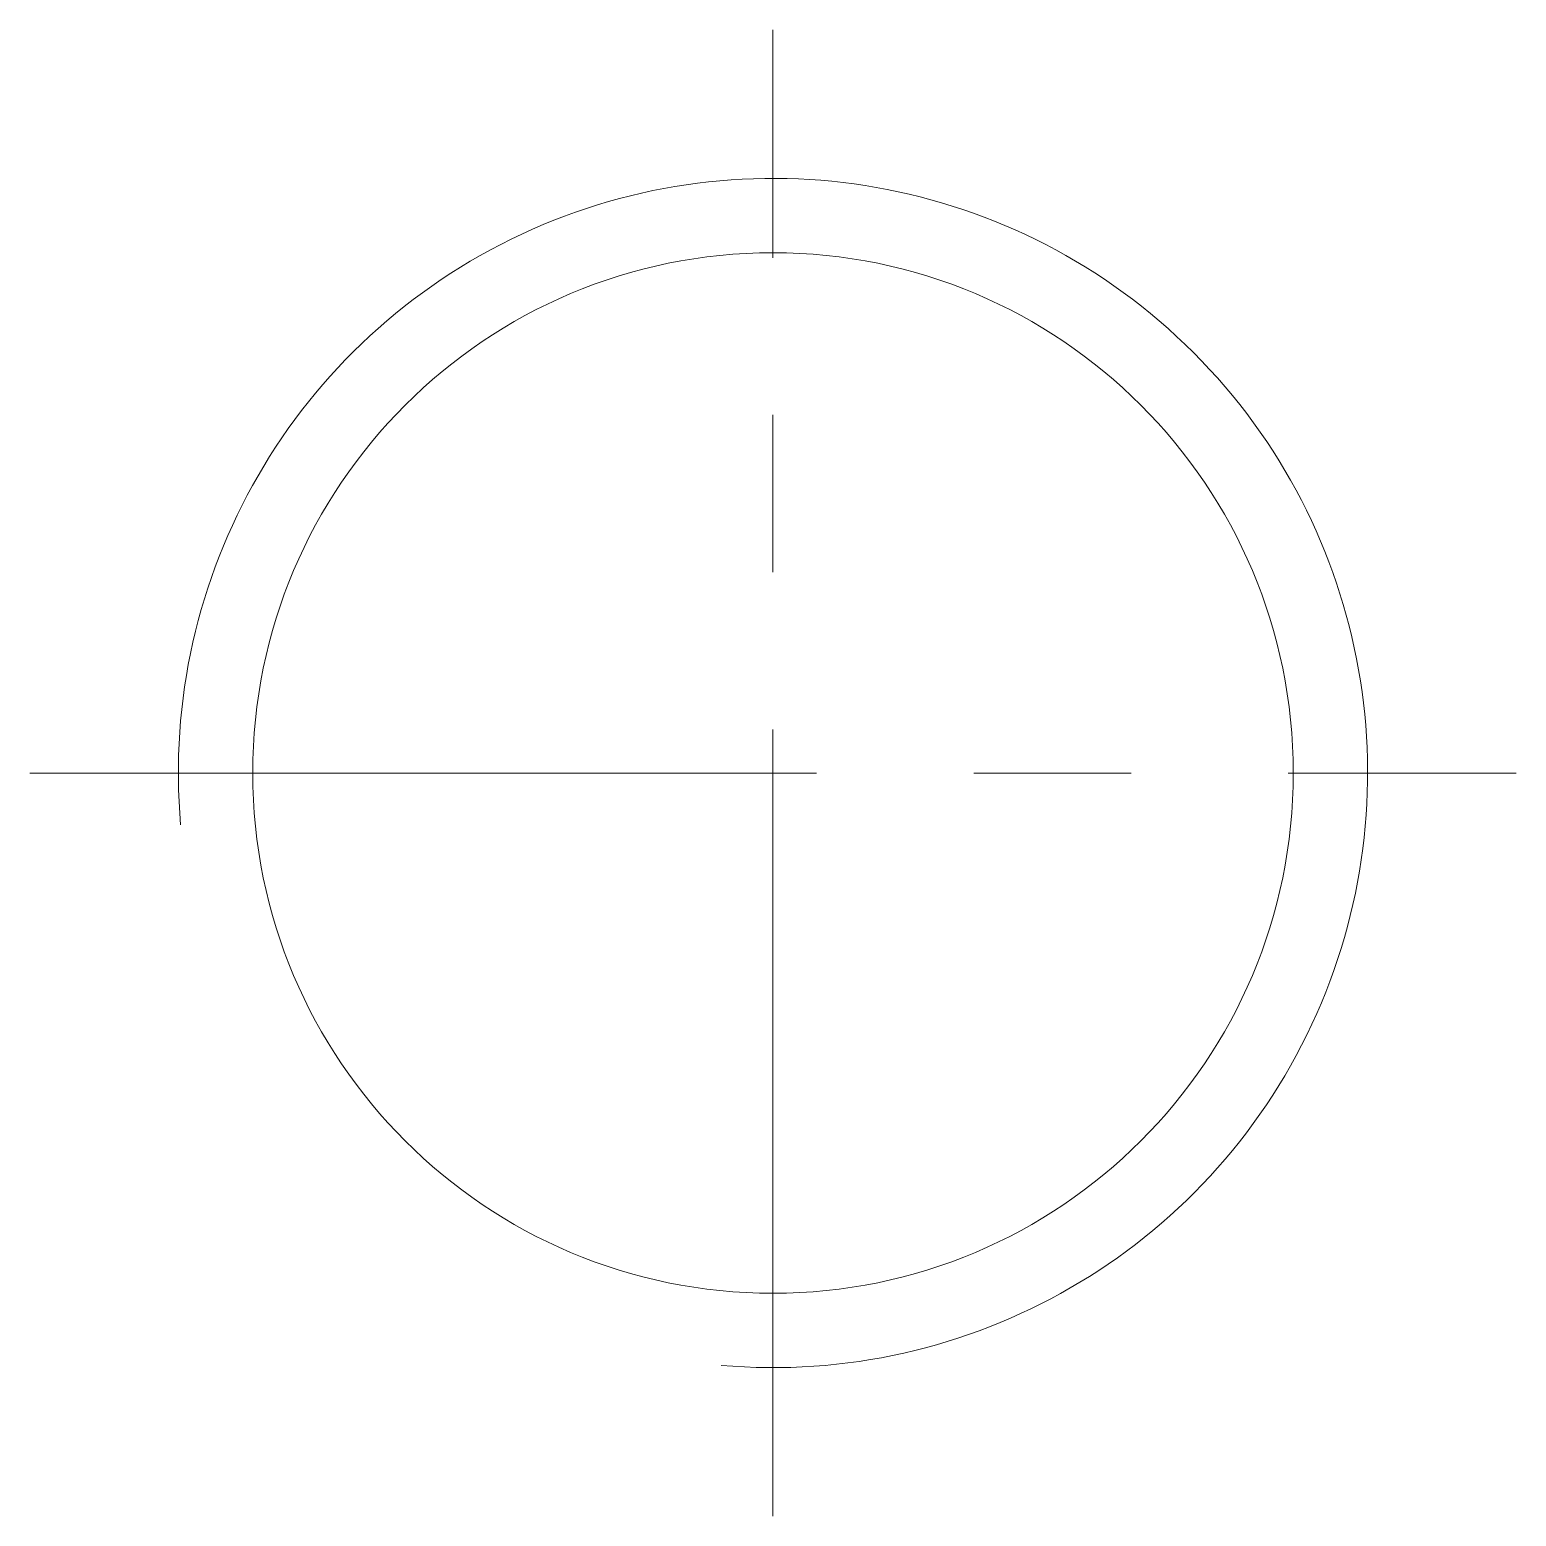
# Model space of a CAD drawing. Header units: millimetres. Extents: x -15 to 15, y -15 to 15.
import ezdxf

# ---------------------------------------------------------------- set-up
doc = ezdxf.new("R2010")
doc.units = ezdxf.units.MM
doc.header["$LTSCALE"] = 0.5
doc.linetypes.add('CENTER', pattern=[50.8, 31.75, -6.35, 6.35, -6.35])
doc.layers.get('0').update_dxf_attribs({"color": 9, "lineweight": 15})

msp = doc.modelspace()

# ---------------------------------------------------------------- linework, layer by layer
at = {"color": 1, "linetype": 'CENTER'}
for p, q in [((0, -15), (0, 15)), ((-15, 0), (15, 0))]:
    msp.add_line(p, q, dxfattribs=at)
at = {"ltscale": 0.5}
msp.add_circle((0, 0), 10.5, dxfattribs=at)
at = {"color": 5, "ltscale": 0.5}
msp.add_arc((0, 0), 12, 265, 185, dxfattribs=at)

doc.saveas('drawing.dxf')
